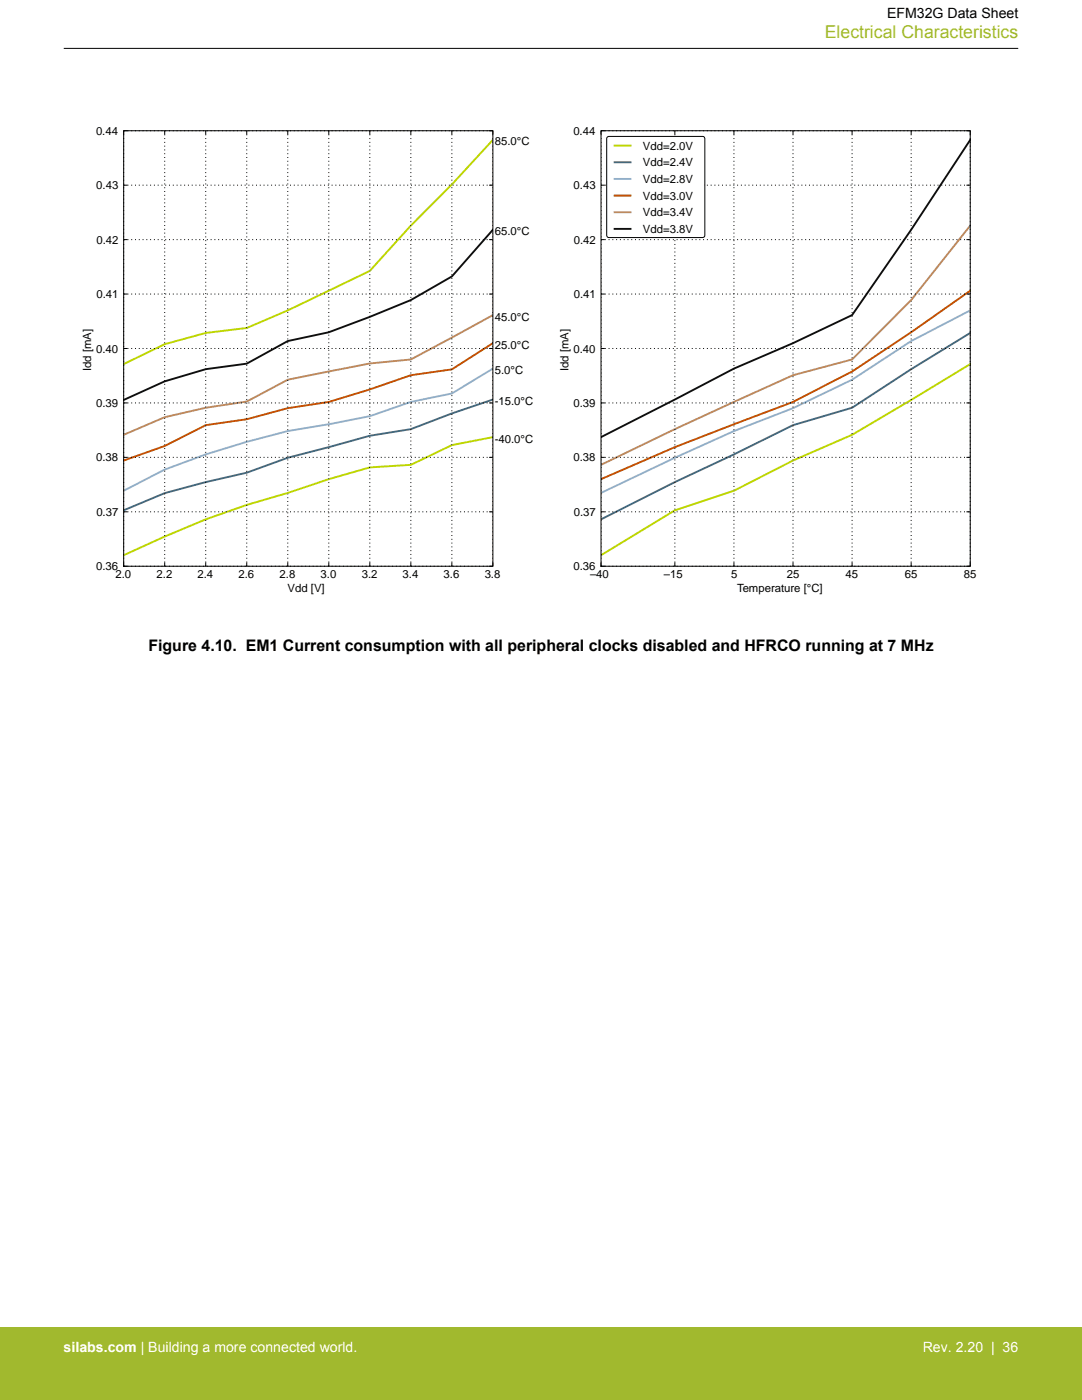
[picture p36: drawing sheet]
<svg xmlns="http://www.w3.org/2000/svg" width="216mm" height="279mm" viewBox="0 0 216 279" stroke-linecap="round" stroke-linejoin="round" font-family="sans-serif">
<defs><g id="words">
<text font-size="3.5" fill="#a1b92e" x="164.6" y="7.5">Electrical Characteristics</text>
<text font-size="3.2" x="29.6" y="129.9">Figure 4.10. EM1 Current consumption with all peripheral clocks disabled and HFRCO running at 7 MHz</text>
<text font-size="2.8" x="177" y="3.5">EFM32G Data Sheet</text>
<g font-size="2.8" fill="#fff">
<text x="12.7" y="269.9">silabs.com | Building a more connected world.</text>
<text x="184.1" y="269.9">Rev. 2.20 | 36</text>
</g>
<g font-size="2.3">
<text x="19.2" y="26.9">0.44</text>
<text x="98.7" y="29">85.0°C</text>
<text x="114.4" y="26.9">0.44</text>
<text x="128.3" y="29.9">Vdd=2.0V</text>
<text x="128.3" y="33.2">Vdd=2.4V</text>
<text x="19.2" y="37.8">0.43</text>
<text x="114.5" y="37.8">0.43</text>
<text x="128.3" y="36.5">Vdd=2.8V</text>
<text x="128.3" y="39.8">Vdd=3.0V</text>
<text x="98.7" y="47">65.0°C</text>
<text x="128.3" y="43.1">Vdd=3.4V</text>
<text x="128.3" y="46.5">Vdd=3.8V</text>
<text x="19.3" y="48.6">0.42</text>
<text x="114.5" y="48.6">0.42</text>
<text x="19.2" y="59.5">0.41</text>
<text x="114.5" y="59.5">0.41</text>
<text x="98.7" y="64">45.0°C</text>
<text x="19.2" y="70.4">0.40</text>
<text x="98.7" y="69.6">25.0°C</text>
<text x="114.4" y="70.4">0.40</text>
<text x="18.2" y="74" transform="rotate(-90 18.2 74)">Idd [mA]</text>
<text x="98.7" y="74.7">5.0°C</text>
<text x="113.5" y="74" transform="rotate(-90 113.5 74)">Idd [mA]</text>
<text x="19.2" y="81.2">0.39</text>
<text x="98.7" y="80.8">-15.0°C</text>
<text x="114.4" y="81.2">0.39</text>
<text x="98.7" y="88.3">-40.0°C</text>
<text x="19.2" y="92.1">0.38</text>
<text x="114.4" y="92.1">0.38</text>
<text x="19.2" y="103">0.37</text>
<text x="114.5" y="103">0.37</text>
<text x="19.2" y="113.8">0.36</text>
<text x="114.4" y="113.8">0.36</text>
<text x="23" y="115.4">2.0</text>
<text x="31.3" y="115.4">2.2</text>
<text x="39.4" y="115.4">2.4</text>
<text x="47.6" y="115.4">2.6</text>
<text x="55.8" y="115.4">2.8</text>
<text x="57.4" y="118.1">Vdd [V]</text>
<text x="64" y="115.4">3.0</text>
<text x="72.2" y="115.4">3.2</text>
<text x="80.3" y="115.4">3.4</text>
<text x="88.5" y="115.4">3.6</text>
<text x="96.7" y="115.4">3.8</text>
<text x="117.7" y="115.4">–40</text>
<text x="132.5" y="115.4">–15</text>
<text x="145.9" y="115.4">5</text>
<text x="147.1" y="118.1">Temperature [°C]</text>
<text x="157" y="115.4">25</text>
<text x="168.7" y="115.4">45</text>
<text x="180.5" y="115.4">65</text>
<text x="192.3" y="115.4">85</text>
</g>
</g></defs>
<path d="M12.8 15.2h95.1v108.7h-95.1z" fill="none" stroke="#fff" stroke-width=".2"/>
<path d="M24.7 26.1h73.6v86.9h-73.6z" fill="#fff"/>
<path d="M98.3 27.9l-8.1 8.9-8.2 8.2-8.2 9.1-16.4 7.8-8.2 3.6-8.2 .9-8.1 2.3-8.2 4M98.3 87.2l-8.1 1.6-8.2 4-8.2 .5-8.2 2.3-8.2 2.8a174.5 174.5 0 0 0-32.7 12.4" fill="none" stroke="#bed600" stroke-width=".38"/>
<path d="M98.3 79.7l-8.1 2.8-8.2 3.1-8.2 1.4-16.4 4.4-8.2 2.9-8.2 1.9-8.1 2.2-8.2 3.4" fill="none" stroke="#44697d" stroke-width=".38"/>
<path d="M98.3 73.6l-8.1 4.9-8.2 1.7-8.2 2.9-8.2 1.6-8.2 1.3-8.2 2.2-8.2 2.5-8.1 3-8.2 4.2" fill="none" stroke="#93b1cc" stroke-width=".38"/>
<path d="M98.3 68.5l-8.1 5.2-8.2 1.2-8.2 2.8-8.2 2.5-8.2 1.3-8.2 2.2-8.2 1.1-8.1 4.2-8.2 2.9" fill="none" stroke="#c84e00" stroke-width=".38"/>
<path d="M98.3 62.9l-16.3 8.8-8.2 .8-16.4 3.3-8.2 4.3-8.2 1.3-8.1 1.9-8.2 3.5" fill="none" stroke="#bd8a5e" stroke-width=".38"/>
<path d="M98.3 45.9l-8.1 9.3-8.2 4.7-8.2 3.3-8.2 3.1-8.2 1.8-8.2 4.5-8.2 1.1-8.1 2.4-8.2 3.7" fill="none" stroke="#0e0e0e" stroke-width=".38"/>
<g fill="none" stroke="#000" stroke-width=".2" stroke-dasharray=".2 .6" stroke-linecap="butt">
<path d="M24.7 37h73.6M24.7 26.1h73.6M24.7 58.7h73.6M24.7 47.8h73.6M24.7 69.5h73.6M24.7 91.3h73.6M24.7 80.4h73.6M24.7 113v-86.9M24.7 113h73.6M24.7 102.1h73.6M32.9 113v-86.9M41 113v-86.9"/>
<path d="M49.2 113v-86.9M57.4 113v-86.9M65.6 113v-86.9M73.8 113v-86.9M82 113v-86.9M90.2 113v-86.9M98.3 113v-86.9"/>
</g>
<g fill="none" stroke="#000" stroke-width=".2">
<path d="M24.7 37h.7M24.7 26.1h73.6v86.9h-73.6zM25.4 26.1h-.7v.7M32.9 26.1v.7M41 26.1v.7M49.2 26.1v.7M57.4 26.1v.7M65.6 26.1v.7M73.8 26.1v.7M82 26.1v.7M90.2 26.1v.7M97.6 26.1h.7v.7"/>
<path d="M97.6 37h.7M24.7 58.7h.7M24.7 47.8h.7M97.6 58.7h.7M97.6 47.8h.7M24.7 69.5h.7M97.6 69.5h.7M24.7 91.3h.7M24.7 80.4h.7M97.6 91.3h.7M97.6 80.4h.7M24.7 112.3v.7"/>
<path d="M24.7 113h.7M24.7 102.1h.7M32.9 112.3v.7M41 112.3v.7M49.2 112.3v.7M57.4 112.3v.7M65.6 112.3v.7M73.8 112.3v.7M82 112.3v.7M90.2 112.3v.7M97.6 102.1h.7M98.3 112.3v.7h-.7"/>
</g>
<path d="M108 15.2h95.1v108.7h-95.1z" fill="#fff"/>
<path d="M108 15.2h95.1v108.7h-95.1z" fill="none" stroke="#fff" stroke-width=".2"/>
<path d="M119.9 26.1h73.7v86.9h-73.7z" fill="#fff"/>
<path d="M193.6 72.7l-23.6 14.1-11.8 5.1-11.8 6-11.7 3.9-14.8 9" fill="none" stroke="#bed600" stroke-width=".38"/>
<path d="M193.6 66.4l-11.8 7.3-11.8 7.7-11.8 3.4-11.8 5.9-11.7 5.5-14.8 7.4" fill="none" stroke="#44697d" stroke-width=".38"/>
<path d="M193.6 61.9l-11.8 6.2-11.8 7.7-11.8 5.7-11.8 4.5-11.7 5.4-14.8 7" fill="none" stroke="#93b1cc" stroke-width=".38"/>
<path d="M193.6 58l-11.8 8.3-11.8 7.8-11.8 6.1-23.5 9-14.8 6.4" fill="none" stroke="#c84e00" stroke-width=".38"/>
<path d="M193.6 45l-11.8 14.9-11.8 11.8-11.8 3.2-23.5 10.7-14.8 7.2" fill="none" stroke="#bd8a5e" stroke-width=".38"/>
<path d="M193.6 27.9l-11.8 18-11.8 17-11.8 5.6-11.8 5.1-26.5 13.6" fill="none" stroke="#0e0e0e" stroke-width=".38"/>
<g fill="none" stroke="#000" stroke-width=".2" stroke-dasharray=".2 .6" stroke-linecap="butt">
<path d="M119.9 37h73.7M119.9 26.1h73.7M119.9 58.7h73.7M119.9 47.8h73.7M119.9 69.5h73.7M119.9 91.3h73.7M119.9 80.4h73.7M119.9 113v-86.9M119.9 113h73.7M119.9 102.1h73.7M134.7 113v-86.9M146.4 113v-86.9"/>
<path d="M158.2 113v-86.9M170 113v-86.9M181.8 113v-86.9M193.6 113v-86.9"/>
</g>
<g fill="none" stroke="#000" stroke-width=".2">
<path d="M119.9 26.1h73.7v86.9h-73.7zM119.9 37h.8M120.7 26.1h-.8v.7M134.7 26.1v.7M146.4 26.1v.7M158.2 26.1v.7M170 26.1v.7M181.8 26.1v.7M192.8 26.1h.8v.7M192.8 37h.8M119.9 58.7h.8M119.9 47.8h.8"/>
<path d="M192.8 58.7h.8M192.8 47.8h.8M119.9 69.5h.8M192.8 69.5h.8M119.9 91.3h.8M119.9 80.4h.8M192.8 91.3h.8M192.8 80.4h.8M119.9 112.3v.7M119.9 113h.8M119.9 102.1h.8M134.7 112.3v.7"/>
<path d="M146.4 112.3v.7M158.2 112.3v.7M170 112.3v.7M181.8 112.3v.7M192.8 102.1h.8M193.6 112.3v.7h-.8"/>
</g>
<path d="M121.2 27.4l.3-.2h18.7l.3 .1 .1 .4v19.3l-.1 .3-.3 .1h-18.7l-.3-.1-.1-.3v-19.3z" fill="#fff"/>
<path d="M12.7 9.7h190.5M121.2 27.4l.3-.2h18.7l.3 .1 .1 .4v19.3l-.1 .3-.3 .1h-18.7l-.3-.1-.1-.3v-19.3z" fill="none" stroke="#000" stroke-width=".2"/>
<path d="M122.6 29.1h3.2" fill="none" stroke="#bed600" stroke-width=".38"/>
<path d="M122.6 32.4h3.2" fill="none" stroke="#44697d" stroke-width=".38"/>
<path d="M122.6 35.7h3.2" fill="none" stroke="#93b1cc" stroke-width=".38"/>
<path d="M122.6 39h3.2" fill="none" stroke="#c84e00" stroke-width=".38"/>
<path d="M122.6 42.4h3.2" fill="none" stroke="#bd8a5e" stroke-width=".38"/>
<path d="M122.6 45.7h3.2" fill="none" stroke="#0e0e0e" stroke-width=".38"/>
<path d="M0 264.9h215.9v14.5h-215.9z" fill="#a1b92e"/>
<use href="#words"/>
</svg>
